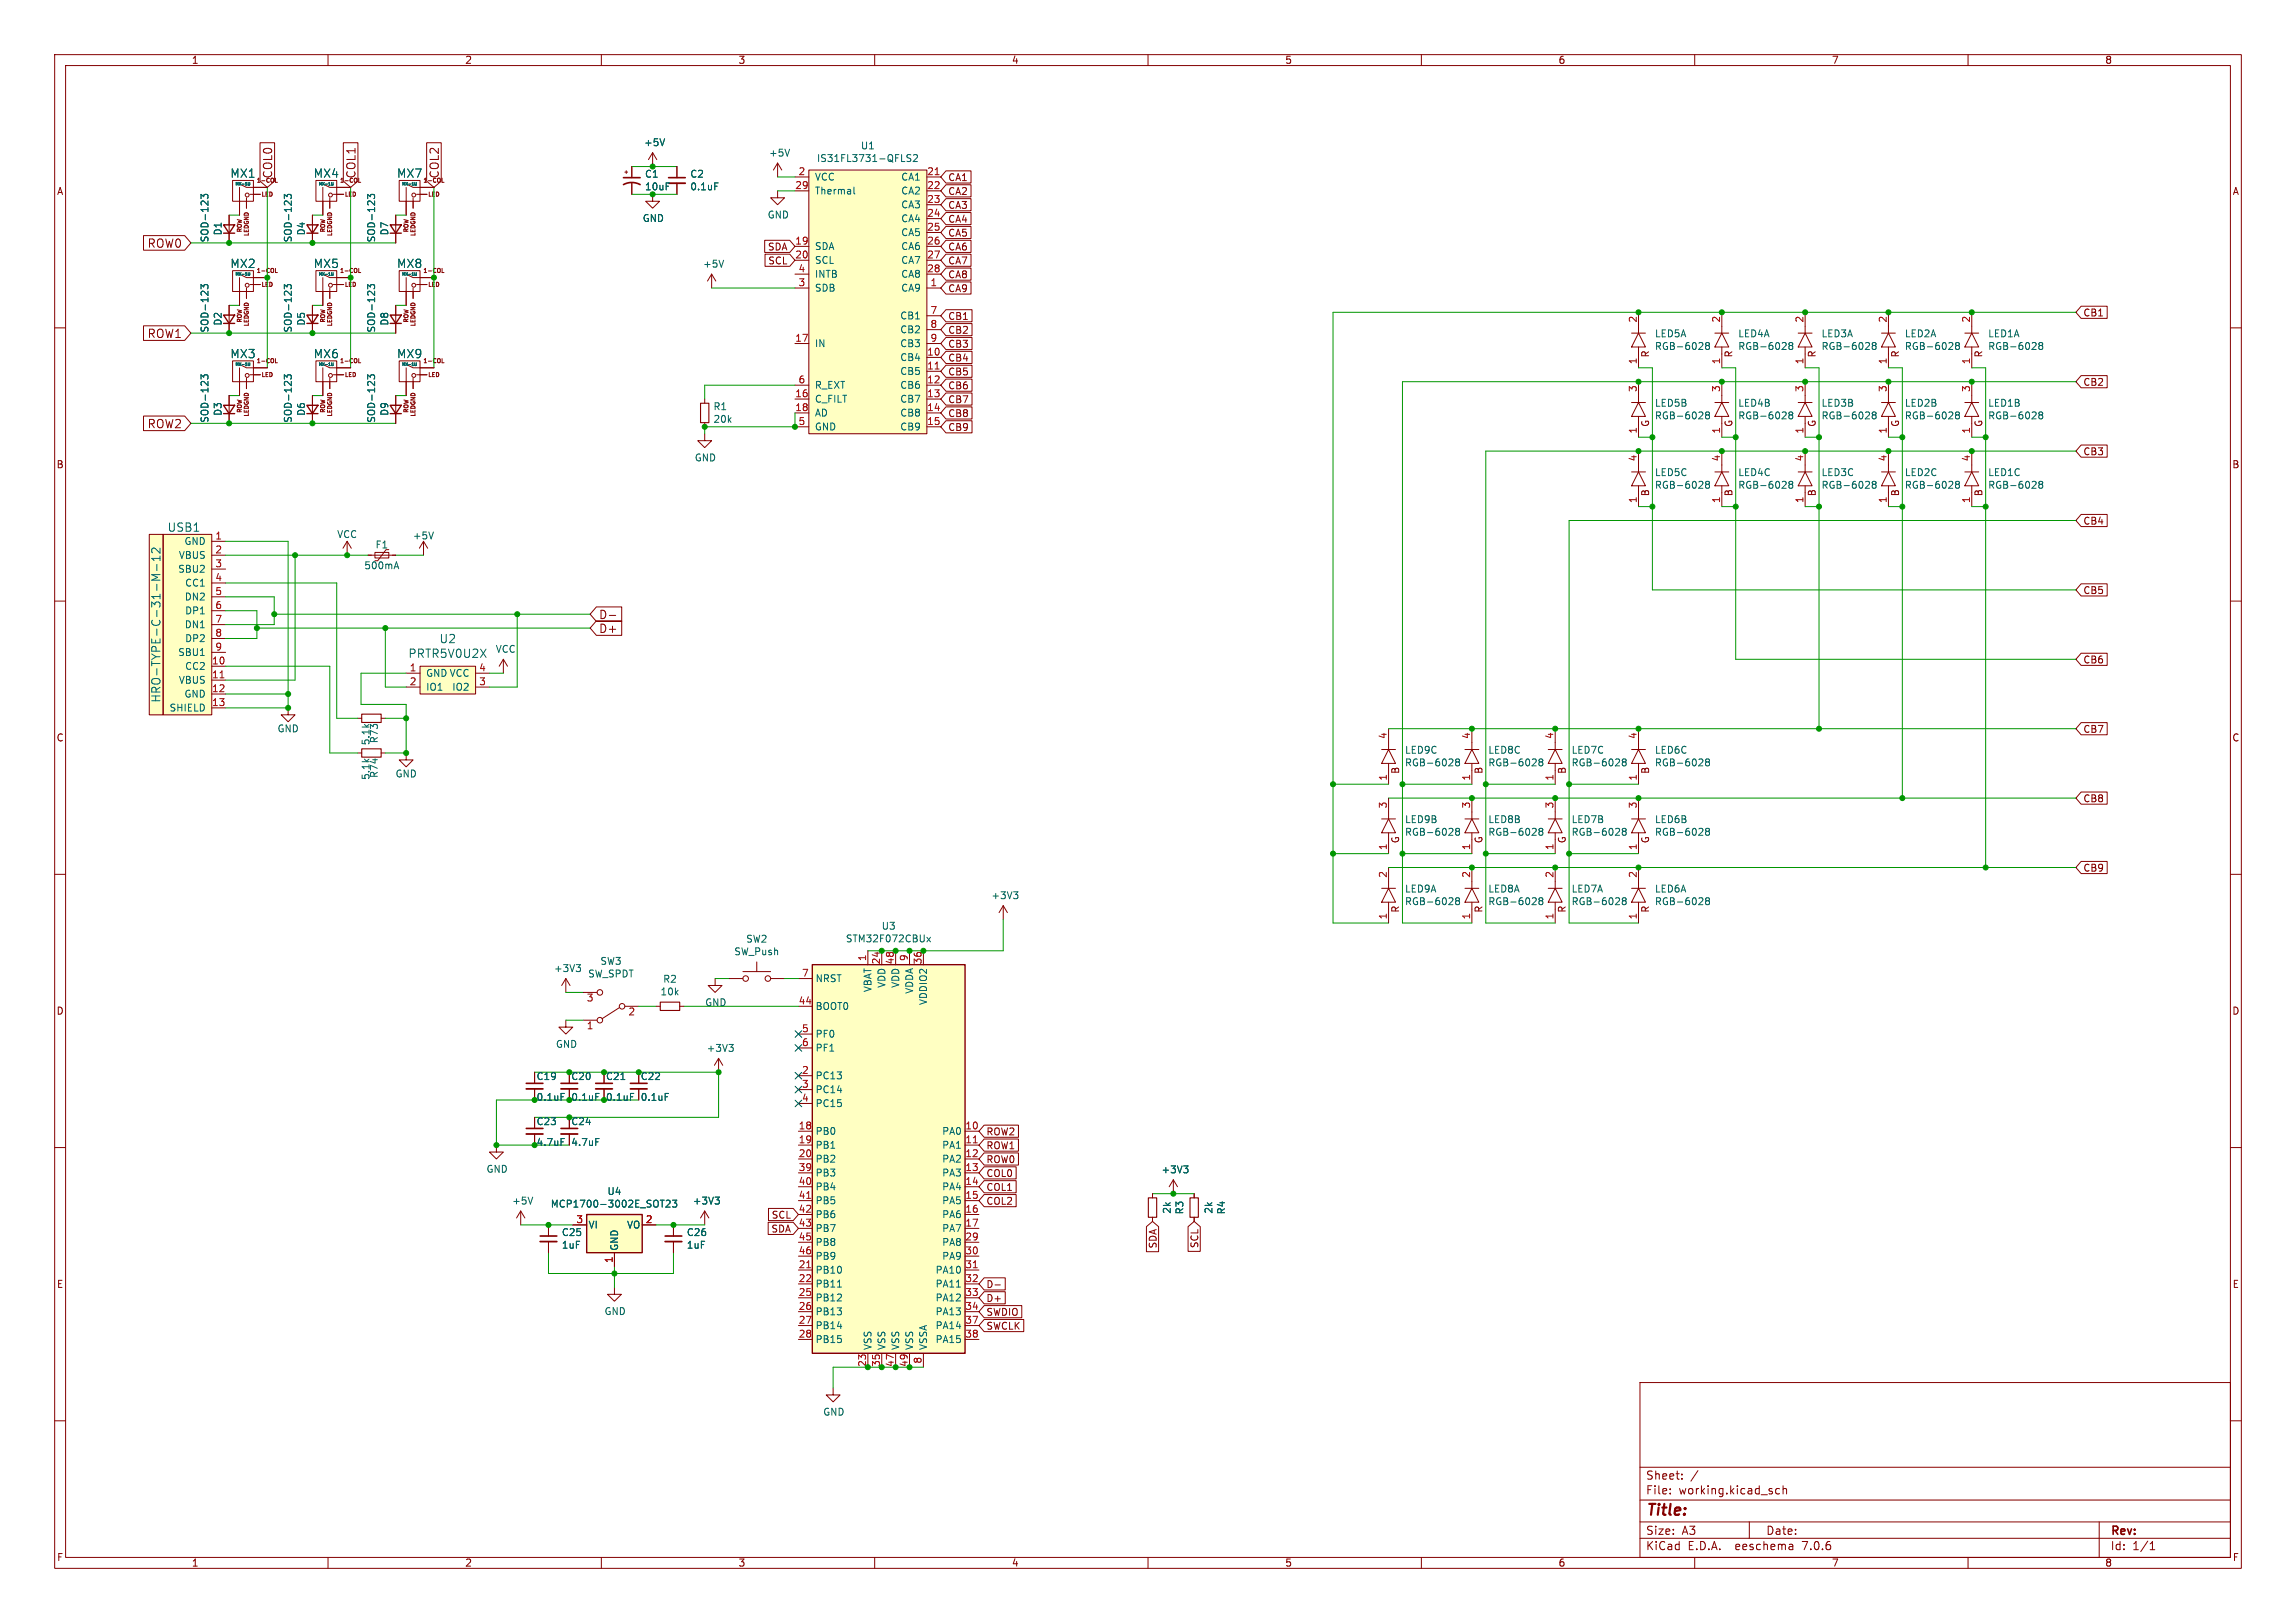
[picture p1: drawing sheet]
<svg xmlns="http://www.w3.org/2000/svg" width="420mm" height="297mm" viewBox="0 0 420 297" stroke-linecap="round" stroke-linejoin="round" font-family="sans-serif">
<defs><g id="words">
<text font-size="2.8" fill="#840000" x="301" y="277.9">Title:</text>
<g font-size="2.1" fill="#006464">
<text x="42.1" y="32.7">MX1</text>
<text x="57.3" y="32.7">MX4</text>
<text x="72.5" y="32.7">MX7</text>
<text x="42.1" y="49.3">MX2</text>
<text x="57.3" y="49.3">MX5</text>
<text x="72.5" y="49.3">MX8</text>
<text x="42.1" y="65.8">MX3</text>
<text x="57.3" y="65.8">MX6</text>
<text x="72.5" y="65.8">MX9</text>
<text x="30.6" y="97.5">USB1</text>
<text x="80.3" y="117.9">U2</text>
<text x="74.6" y="120.6">PRTR5V0U2X</text>
<text x="29.6" y="128.7" transform="rotate(-90 29.6 128.7)">HRO-TYPE-C-31-M-12</text>
</g>
<g font-size="2.1" fill="#840000">
<text x="50" y="32.8" transform="rotate(-90 50 32.8)">COL0</text>
<text x="65.2" y="32.8" transform="rotate(-90 65.2 32.8)">COL1</text>
<text x="80.5" y="32.8" transform="rotate(-90 80.5 32.8)">COL2</text>
<text x="26.9" y="45.5">ROW0</text>
<text x="26.9" y="62.1">ROW1</text>
<text x="26.9" y="78.6">ROW2</text>
<text x="109.5" y="113.5">D-</text>
<text x="109.5" y="116">D+</text>
<text x="301" y="273.7">File:</text>
<text x="301" y="271">Sheet:</text>
<text x="307.1" y="273.7">working.kicad_sch</text>
<text x="301" y="281.1">Size:</text>
<text x="307.6" y="281.1">A3</text>
<text x="323" y="281.1">Date:</text>
<text x="386" y="281.3">Rev:</text>
<text x="301" y="283.9">KiCad</text>
<text x="308.7" y="283.9">E.D.A.</text>
<text x="317.6" y="283.9">eeschema</text>
<text x="330" y="283.9">7.0.6</text>
<text x="386" y="283.9">Id:</text>
<text x="390.1" y="283.9">1/1</text>
</g>
<g font-size="1.8" fill="#840000">
<text x="35" y="11.9">1</text>
<text x="85" y="11.9">2</text>
<text x="135" y="11.9">3</text>
<text x="185" y="11.9">4</text>
<text x="235" y="11.9">5</text>
<text x="285" y="11.9">6</text>
<text x="335" y="11.9">7</text>
<text x="385" y="11.9">8</text>
<text x="10.3" y="35.9">A</text>
<text x="173.4" y="33.3">CA1</text>
<text x="173.4" y="35.9">CA2</text>
<text x="408.3" y="35.9">A</text>
<text x="173.4" y="38.4">CA3</text>
<text x="173.4" y="41">CA4</text>
<text x="140.4" y="46">SDA</text>
<text x="173.4" y="43.5">CA5</text>
<text x="173.4" y="46">CA6</text>
<text x="140.4" y="48.6">SCL</text>
<text x="173.4" y="51.1">CA8</text>
<text x="173.4" y="53.7">CA9</text>
<text x="173.4" y="48.6">CA7</text>
<text x="173.4" y="58.7">CB1</text>
<text x="381" y="58.1">CB1</text>
<text x="173.4" y="61.3">CB2</text>
<text x="173.4" y="63.8">CB3</text>
<text x="301.9" y="65.5" transform="rotate(-90 301.9 65.5)">R</text>
<text x="317.1" y="65.5" transform="rotate(-90 317.1 65.5)">R</text>
<text x="332.3" y="65.5" transform="rotate(-90 332.3 65.5)">R</text>
<text x="347.6" y="65.5" transform="rotate(-90 347.6 65.5)">R</text>
<text x="362.8" y="65.5" transform="rotate(-90 362.8 65.5)">R</text>
<text x="173.4" y="71.4">CB6</text>
<text x="173.4" y="68.9">CB5</text>
<text x="173.4" y="66.4">CB4</text>
<text x="381" y="70.8">CB2</text>
<text x="173.4" y="74">CB7</text>
<text x="173.4" y="76.5">CB8</text>
<text x="173.4" y="79.1">CB9</text>
<text x="301.9" y="78.2" transform="rotate(-90 301.9 78.2)">G</text>
<text x="317.1" y="78.2" transform="rotate(-90 317.1 78.2)">G</text>
<text x="332.3" y="78.2" transform="rotate(-90 332.3 78.2)">G</text>
<text x="347.6" y="78.2" transform="rotate(-90 347.6 78.2)">G</text>
<text x="362.8" y="78.2" transform="rotate(-90 362.8 78.2)">G</text>
<text x="381" y="83.5">CB3</text>
<text x="10.3" y="85.9">B</text>
<text x="408.2" y="85.9">B</text>
<text x="301.9" y="90.9" transform="rotate(-90 301.9 90.9)">B</text>
<text x="317.1" y="90.9" transform="rotate(-90 317.1 90.9)">B</text>
<text x="332.3" y="90.9" transform="rotate(-90 332.3 90.9)">B</text>
<text x="347.6" y="90.9" transform="rotate(-90 347.6 90.9)">B</text>
<text x="362.8" y="90.9" transform="rotate(-90 362.8 90.9)">B</text>
<text x="381" y="96.2">CB4</text>
<text x="381" y="108.9">CB5</text>
<text x="381" y="121.6">CB6</text>
<text x="10.3" y="135.9">C</text>
<text x="381" y="134.3">CB7</text>
<text x="408.2" y="135.9">C</text>
<text x="256.1" y="141.7" transform="rotate(-90 256.1 141.7)">B</text>
<text x="271.4" y="141.7" transform="rotate(-90 271.4 141.7)">B</text>
<text x="286.6" y="141.7" transform="rotate(-90 286.6 141.7)">B</text>
<text x="301.9" y="141.7" transform="rotate(-90 301.9 141.7)">B</text>
<text x="381" y="147">CB8</text>
<text x="256.1" y="154.4" transform="rotate(-90 256.1 154.4)">G</text>
<text x="271.4" y="154.4" transform="rotate(-90 271.4 154.4)">G</text>
<text x="286.6" y="154.4" transform="rotate(-90 286.6 154.4)">G</text>
<text x="301.9" y="154.4" transform="rotate(-90 301.9 154.4)">G</text>
<text x="381" y="159.7">CB9</text>
<text x="256.1" y="167.1" transform="rotate(-90 256.1 167.1)">R</text>
<text x="271.4" y="167.1" transform="rotate(-90 271.4 167.1)">R</text>
<text x="286.6" y="167.1" transform="rotate(-90 286.6 167.1)">R</text>
<text x="301.9" y="167.1" transform="rotate(-90 301.9 167.1)">R</text>
<text x="10.3" y="185.9">D</text>
<text x="408.2" y="185.9">D</text>
<text x="98.1" y="197.8">C19</text>
<text x="104.4" y="197.8">C20</text>
<text x="110.8" y="197.8">C21</text>
<text x="117.1" y="197.8">C22</text>
<text x="98.1" y="206.1">C23</text>
<text x="104.4" y="206.1">C24</text>
<text x="180.3" y="208">ROW2</text>
<text x="180.3" y="215.6">COL0</text>
<text x="180.3" y="213">ROW0</text>
<text x="180.3" y="210.5">ROW1</text>
<text x="180.3" y="218.1">COL1</text>
<text x="180.3" y="220.7">COL2</text>
<text x="141" y="225.7">SDA</text>
<text x="141.1" y="223.2">SCL</text>
<text x="211.8" y="228.6" transform="rotate(-90 211.8 228.6)">SDA</text>
<text x="219.4" y="228.5" transform="rotate(-90 219.4 228.5)">SCL</text>
<text x="10.3" y="235.9">E</text>
<text x="180.3" y="238.4">D+</text>
<text x="180.3" y="235.9">D-</text>
<text x="408.3" y="235.9">E</text>
<text x="180.3" y="243.5">SWCLK</text>
<text x="180.3" y="241">SWDIO</text>
<text x="10.3" y="285.9">F</text>
<text x="35" y="286.9">1</text>
<text x="85" y="286.9">2</text>
<text x="135" y="286.9">3</text>
<text x="185" y="286.9">4</text>
<text x="235" y="286.9">5</text>
<text x="285" y="286.9">6</text>
<text x="335" y="286.9">7</text>
<text x="385" y="286.9">8</text>
<text x="408.3" y="285.9">F</text>
</g>
<g font-size="1.8" fill="#006464">
<text x="117.7" y="26.9">+5V</text>
<text x="140.6" y="28.9">+5V</text>
<text x="149.3" y="29.8">IS31FL3731-QFLS2</text>
<text x="157.4" y="27.5">U1</text>
<text x="117.9" y="32.7">C1</text>
<text x="117.9" y="35">10uF</text>
<text x="126.2" y="32.7">C2</text>
<text x="126.2" y="35">0.1uF</text>
<text x="149" y="33.2">VCC</text>
<text x="149" y="35.8">Thermal</text>
<text x="164.8" y="33.2">CA1</text>
<text x="164.8" y="35.8">CA2</text>
<text x="117.5" y="40.8">GND</text>
<text x="140.3" y="40.2">GND</text>
<text x="164.8" y="38.3">CA3</text>
<text x="164.8" y="40.9">CA4</text>
<text x="38.3" y="44.4" transform="rotate(-90 38.3 44.4)">SOD-123</text>
<text x="40.7" y="43.2" transform="rotate(-90 40.7 43.2)">D1</text>
<text x="53.6" y="44.4" transform="rotate(-90 53.6 44.4)">SOD-123</text>
<text x="56" y="43.2" transform="rotate(-90 56 43.2)">D4</text>
<text x="68.8" y="44.4" transform="rotate(-90 68.8 44.4)">SOD-123</text>
<text x="71.2" y="43.2" transform="rotate(-90 71.2 43.2)">D7</text>
<text x="149" y="45.9">SDA</text>
<text x="164.8" y="43.4">CA5</text>
<text x="164.8" y="45.9">CA6</text>
<text x="128.5" y="49.2">+5V</text>
<text x="149" y="48.5">SCL</text>
<text x="149" y="53.6">SDB</text>
<text x="149" y="51">INTB</text>
<text x="164.8" y="53.6">CA9</text>
<text x="164.8" y="48.5">CA7</text>
<text x="164.8" y="51">CA8</text>
<text x="40.7" y="59.7" transform="rotate(-90 40.7 59.7)">D2</text>
<text x="56" y="59.7" transform="rotate(-90 56 59.7)">D5</text>
<text x="71.2" y="59.7" transform="rotate(-90 71.2 59.7)">D8</text>
<text x="164.6" y="58.6">CB1</text>
<text x="38.3" y="61" transform="rotate(-90 38.3 61)">SOD-123</text>
<text x="53.6" y="61" transform="rotate(-90 53.6 61)">SOD-123</text>
<text x="68.8" y="61" transform="rotate(-90 68.8 61)">SOD-123</text>
<text x="149" y="63.7">IN</text>
<text x="164.6" y="61.2">CB2</text>
<text x="164.6" y="63.7">CB3</text>
<text x="302.6" y="61.9">LED5A</text>
<text x="302.6" y="64.2">RGB-6028</text>
<text x="317.9" y="61.9">LED4A</text>
<text x="317.9" y="64.2">RGB-6028</text>
<text x="333.1" y="61.9">LED3A</text>
<text x="333.1" y="64.2">RGB-6028</text>
<text x="348.3" y="61.9">LED2A</text>
<text x="348.3" y="64.2">RGB-6028</text>
<text x="363.6" y="61.9">LED1A</text>
<text x="363.6" y="64.2">RGB-6028</text>
<text x="149" y="71.3">R_EXT</text>
<text x="164.6" y="66.3">CB4</text>
<text x="164.6" y="68.8">CB5</text>
<text x="164.6" y="71.3">CB6</text>
<text x="38.3" y="77.5" transform="rotate(-90 38.3 77.5)">SOD-123</text>
<text x="40.7" y="76.2" transform="rotate(-90 40.7 76.2)">D3</text>
<text x="53.6" y="77.5" transform="rotate(-90 53.6 77.5)">SOD-123</text>
<text x="56" y="76.2" transform="rotate(-90 56 76.2)">D6</text>
<text x="68.8" y="77.5" transform="rotate(-90 68.8 77.5)">SOD-123</text>
<text x="71.2" y="76.2" transform="rotate(-90 71.2 76.2)">D9</text>
<text x="130.4" y="75.3">R1</text>
<text x="130.4" y="77.6">20k</text>
<text x="149" y="73.9">C_FILT</text>
<text x="149" y="76.4">AD</text>
<text x="164.6" y="73.9">CB7</text>
<text x="164.6" y="76.4">CB8</text>
<text x="302.6" y="74.6">LED5B</text>
<text x="302.6" y="76.9">RGB-6028</text>
<text x="317.9" y="74.6">LED4B</text>
<text x="317.9" y="76.9">RGB-6028</text>
<text x="333.1" y="74.6">LED3B</text>
<text x="333.1" y="76.9">RGB-6028</text>
<text x="348.3" y="74.6">LED2B</text>
<text x="348.3" y="76.9">RGB-6028</text>
<text x="363.6" y="74.6">LED1B</text>
<text x="363.6" y="76.9">RGB-6028</text>
<text x="149" y="79">GND</text>
<text x="164.6" y="79">CB9</text>
<text x="127" y="84.6">GND</text>
<text x="302.6" y="87.3">LED5C</text>
<text x="302.6" y="89.6">RGB-6028</text>
<text x="317.9" y="87.3">LED4C</text>
<text x="317.9" y="89.6">RGB-6028</text>
<text x="333.1" y="87.3">LED3C</text>
<text x="333.1" y="89.6">RGB-6028</text>
<text x="348.3" y="87.3">LED2C</text>
<text x="348.3" y="89.6">RGB-6028</text>
<text x="363.6" y="87.3">LED1C</text>
<text x="363.6" y="89.6">RGB-6028</text>
<text x="33.6" y="99.9">GND</text>
<text x="61.6" y="98.7">VCC</text>
<text x="68.6" y="100.6">F1</text>
<text x="75.4" y="98.9">+5V</text>
<text x="32.5" y="105">SBU2</text>
<text x="32.6" y="102.5">VBUS</text>
<text x="33.8" y="107.5">CC1</text>
<text x="66.5" y="104.4">500mA</text>
<text x="33.7" y="110.1">DN2</text>
<text x="33.8" y="112.6">DP1</text>
<text x="33.7" y="115.2">DN1</text>
<text x="33.8" y="117.7">DP2</text>
<text x="90.6" y="119.7">VCC</text>
<text x="32.5" y="120.2">SBU1</text>
<text x="32.6" y="125.3">VBUS</text>
<text x="33.8" y="122.8">CC2</text>
<text x="77.9" y="124.1">GND VCC</text>
<text x="30.9" y="130.4">SHIELD</text>
<text x="33.6" y="127.9">GND</text>
<text x="77.9" y="126.6">IO1</text>
<text x="82.6" y="126.6">IO2</text>
<text x="50.7" y="134.2">GND</text>
<text x="67.8" y="136.5" transform="rotate(-90 67.8 136.5)">5.1k</text>
<text x="69.3" y="136.1" transform="rotate(-90 69.3 136.1)">R73</text>
<text x="67.8" y="142.8" transform="rotate(-90 67.8 142.8)">5.1k</text>
<text x="69.3" y="142.5" transform="rotate(-90 69.3 142.5)">R74</text>
<text x="72.3" y="142.5">GND</text>
<text x="256.9" y="138.1">LED9C</text>
<text x="256.9" y="140.4">RGB-6028</text>
<text x="272.1" y="138.1">LED8C</text>
<text x="272.1" y="140.4">RGB-6028</text>
<text x="287.4" y="138.1">LED7C</text>
<text x="287.4" y="140.4">RGB-6028</text>
<text x="302.6" y="138.1">LED6C</text>
<text x="302.6" y="140.4">RGB-6028</text>
<text x="256.9" y="150.8">LED9B</text>
<text x="256.9" y="153.1">RGB-6028</text>
<text x="272.1" y="150.8">LED8B</text>
<text x="272.1" y="153.1">RGB-6028</text>
<text x="287.4" y="150.8">LED7B</text>
<text x="287.4" y="153.1">RGB-6028</text>
<text x="302.6" y="150.8">LED6B</text>
<text x="302.6" y="153.1">RGB-6028</text>
<text x="181.3" y="164.7">+3V3</text>
<text x="256.9" y="163.5">LED9A</text>
<text x="256.9" y="165.8">RGB-6028</text>
<text x="272.1" y="163.5">LED8A</text>
<text x="272.1" y="165.8">RGB-6028</text>
<text x="287.4" y="163.5">LED7A</text>
<text x="287.4" y="165.8">RGB-6028</text>
<text x="302.6" y="163.5">LED6A</text>
<text x="302.6" y="165.8">RGB-6028</text>
<text x="136.4" y="172.7">SW2</text>
<text x="154.6" y="172.6">STM32F072CBUx</text>
<text x="161.2" y="170.3">U3</text>
<text x="101.2" y="178.1">+3V3</text>
<text x="107.5" y="179.1">SW_SPDT</text>
<text x="109.7" y="176.8">SW3</text>
<text x="134.2" y="175">SW_Push</text>
<text x="149.1" y="179.9">NRST</text>
<text x="120.7" y="182.3">10k</text>
<text x="121.2" y="180">R2</text>
<text x="128.9" y="184.3">GND</text>
<text x="149.1" y="185">BOOT0</text>
<text x="159.6" y="181.7" transform="rotate(-90 159.6 181.7)">VBAT</text>
<text x="162.2" y="180.9" transform="rotate(-90 162.2 180.9)">VDD</text>
<text x="164.7" y="180.9" transform="rotate(-90 164.7 180.9)">VDD</text>
<text x="167.2" y="182" transform="rotate(-90 167.2 182)">VDDA</text>
<text x="169.8" y="184" transform="rotate(-90 169.8 184)">VDDIO2</text>
<text x="101.6" y="191.9">GND</text>
<text x="149.1" y="190.1">PF0</text>
<text x="129.2" y="192.7">+3V3</text>
<text x="149.1" y="197.7">PC13</text>
<text x="149.1" y="192.6">PF1</text>
<text x="98.1" y="201.7">0.1uF</text>
<text x="104.4" y="201.7">0.1uF</text>
<text x="110.8" y="201.7">0.1uF</text>
<text x="117.1" y="201.7">0.1uF</text>
<text x="149.1" y="200.3">PC14</text>
<text x="149.1" y="202.8">PC15</text>
<text x="98.1" y="209.9">4.7uF</text>
<text x="104.4" y="209.9">4.7uF</text>
<text x="149.1" y="207.9">PB0</text>
<text x="172.3" y="207.9">PA0</text>
<text x="88.9" y="214.8">GND</text>
<text x="149.1" y="210.4">PB1</text>
<text x="149.1" y="213">PB2</text>
<text x="149.1" y="215.5">PB3</text>
<text x="172.3" y="210.4">PA1</text>
<text x="172.3" y="213">PA2</text>
<text x="172.3" y="215.5">PA3</text>
<text x="212.4" y="214.9">+3V3</text>
<text x="93.6" y="220.6">+5V</text>
<text x="100.7" y="221.2">MCP1700-3002E_SOT23</text>
<text x="111" y="218.9">U4</text>
<text x="126.6" y="220.6">+3V3</text>
<text x="149.1" y="218">PB4</text>
<text x="149.1" y="220.6">PB5</text>
<text x="172.3" y="218">PA4</text>
<text x="172.3" y="220.6">PA5</text>
<text x="102.7" y="226.4">C25</text>
<text x="107.6" y="225">VI</text>
<text x="114.6" y="225">VO</text>
<text x="125.5" y="226.4">C26</text>
<text x="149.1" y="223.1">PB6</text>
<text x="149.1" y="225.7">PB7</text>
<text x="172.3" y="223.1">PA6</text>
<text x="172.3" y="225.7">PA7</text>
<text x="214.4" y="222.2" transform="rotate(-90 214.4 222.2)">2k</text>
<text x="216.7" y="222.3" transform="rotate(-90 216.7 222.3)">R3</text>
<text x="222" y="222.2" transform="rotate(-90 222 222.2)">2k</text>
<text x="224.3" y="222.3" transform="rotate(-90 224.3 222.3)">R4</text>
<text x="102.7" y="228.7">1uF</text>
<text x="113.3" y="229" transform="rotate(-90 113.3 229)">GND</text>
<text x="125.5" y="228.7">1uF</text>
<text x="149.1" y="233.3">PB10</text>
<text x="149.1" y="228.2">PB8</text>
<text x="149.1" y="230.7">PB9</text>
<text x="171" y="233.3">PA10</text>
<text x="172.3" y="228.2">PA8</text>
<text x="172.3" y="230.7">PA9</text>
<text x="149.1" y="235.8">PB11</text>
<text x="149.1" y="238.4">PB12</text>
<text x="171" y="235.8">PA11</text>
<text x="171" y="238.4">PA12</text>
<text x="110.5" y="240.8">GND</text>
<text x="149.1" y="240.9">PB13</text>
<text x="149.1" y="243.4">PB14</text>
<text x="149.1" y="246">PB15</text>
<text x="171" y="240.9">PA13</text>
<text x="171" y="243.4">PA14</text>
<text x="171" y="246">PA15</text>
<text x="159.6" y="247.1" transform="rotate(-90 159.6 247.1)">VSS</text>
<text x="162.2" y="247.1" transform="rotate(-90 162.2 247.1)">VSS</text>
<text x="164.7" y="247.1" transform="rotate(-90 164.7 247.1)">VSS</text>
<text x="167.2" y="247.1" transform="rotate(-90 167.2 247.1)">VSS</text>
<text x="169.8" y="247.1" transform="rotate(-90 169.8 247.1)">VSSA</text>
<text x="150.5" y="259.3">GND</text>
</g>
<g font-size="1.8" fill="#a90000">
<text x="145.4" y="34.7">29</text>
<text x="146" y="32.1">2</text>
<text x="169.5" y="32.1">21</text>
<text x="169.5" y="34.7">22</text>
<text x="169.5" y="37.2">23</text>
<text x="169.5" y="39.8">24</text>
<text x="145.4" y="44.8">19</text>
<text x="145.4" y="47.4">20</text>
<text x="169.5" y="42.3">25</text>
<text x="169.5" y="44.8">26</text>
<text x="169.5" y="47.4">27</text>
<text x="146" y="52.5">3</text>
<text x="146" y="49.9">4</text>
<text x="169.5" y="49.9">28</text>
<text x="170.1" y="52.5">1</text>
<text x="170.1" y="57.5">7</text>
<text x="299.5" y="59.1" transform="rotate(-90 299.5 59.1)">2</text>
<text x="314.7" y="59.1" transform="rotate(-90 314.7 59.1)">2</text>
<text x="329.9" y="59.1" transform="rotate(-90 329.9 59.1)">2</text>
<text x="345.2" y="59.1" transform="rotate(-90 345.2 59.1)">2</text>
<text x="360.4" y="59.1" transform="rotate(-90 360.4 59.1)">2</text>
<text x="145.4" y="62.6">17</text>
<text x="169.5" y="65.2">10</text>
<text x="170.1" y="60.1">8</text>
<text x="170.1" y="62.6">9</text>
<text x="146" y="70.2">6</text>
<text x="169.5" y="67.7">11</text>
<text x="169.5" y="70.2">12</text>
<text x="299.5" y="71.8" transform="rotate(-90 299.5 71.8)">3</text>
<text x="299.5" y="66.7" transform="rotate(-90 299.5 66.7)">1</text>
<text x="314.7" y="71.8" transform="rotate(-90 314.7 71.8)">3</text>
<text x="314.7" y="66.7" transform="rotate(-90 314.7 66.7)">1</text>
<text x="329.9" y="71.8" transform="rotate(-90 329.9 71.8)">3</text>
<text x="329.9" y="66.7" transform="rotate(-90 329.9 66.7)">1</text>
<text x="345.2" y="71.8" transform="rotate(-90 345.2 71.8)">3</text>
<text x="345.2" y="66.7" transform="rotate(-90 345.2 66.7)">1</text>
<text x="360.4" y="71.8" transform="rotate(-90 360.4 71.8)">3</text>
<text x="360.4" y="66.7" transform="rotate(-90 360.4 66.7)">1</text>
<text x="145.4" y="72.8">16</text>
<text x="145.4" y="75.3">18</text>
<text x="146" y="77.9">5</text>
<text x="169.5" y="72.8">13</text>
<text x="169.5" y="75.3">14</text>
<text x="169.5" y="77.9">15</text>
<text x="299.5" y="79.4" transform="rotate(-90 299.5 79.4)">1</text>
<text x="314.7" y="79.4" transform="rotate(-90 314.7 79.4)">1</text>
<text x="329.9" y="79.4" transform="rotate(-90 329.9 79.4)">1</text>
<text x="345.2" y="79.4" transform="rotate(-90 345.2 79.4)">1</text>
<text x="360.4" y="79.4" transform="rotate(-90 360.4 79.4)">1</text>
<text x="299.5" y="84.5" transform="rotate(-90 299.5 84.5)">4</text>
<text x="314.7" y="84.5" transform="rotate(-90 314.7 84.5)">4</text>
<text x="329.9" y="84.5" transform="rotate(-90 329.9 84.5)">4</text>
<text x="345.2" y="84.5" transform="rotate(-90 345.2 84.5)">4</text>
<text x="360.4" y="84.5" transform="rotate(-90 360.4 84.5)">4</text>
<text x="299.5" y="92.1" transform="rotate(-90 299.5 92.1)">1</text>
<text x="314.7" y="92.1" transform="rotate(-90 314.7 92.1)">1</text>
<text x="329.9" y="92.1" transform="rotate(-90 329.9 92.1)">1</text>
<text x="345.2" y="92.1" transform="rotate(-90 345.2 92.1)">1</text>
<text x="360.4" y="92.1" transform="rotate(-90 360.4 92.1)">1</text>
<text x="39.3" y="98.8">1</text>
<text x="39.3" y="101.3">2</text>
<text x="39.3" y="103.9">3</text>
<text x="39.3" y="106.4">4</text>
<text x="39.3" y="109">5</text>
<text x="39.3" y="111.5">6</text>
<text x="39.3" y="114">7</text>
<text x="39.3" y="116.6">8</text>
<text x="39.3" y="119.1">9</text>
<text x="38.7" y="121.7">10</text>
<text x="38.7" y="124.2">11</text>
<text x="74.9" y="122.9">1</text>
<text x="74.9" y="125.5">2</text>
<text x="87.6" y="125.5">3</text>
<text x="87.6" y="122.9">4</text>
<text x="38.7" y="126.7">12</text>
<text x="38.7" y="129.3">13</text>
<text x="253.7" y="135.3" transform="rotate(-90 253.7 135.3)">4</text>
<text x="269" y="135.3" transform="rotate(-90 269 135.3)">4</text>
<text x="284.2" y="135.3" transform="rotate(-90 284.2 135.3)">4</text>
<text x="299.5" y="135.3" transform="rotate(-90 299.5 135.3)">4</text>
<text x="253.7" y="142.9" transform="rotate(-90 253.7 142.9)">1</text>
<text x="269" y="142.9" transform="rotate(-90 269 142.9)">1</text>
<text x="284.2" y="142.9" transform="rotate(-90 284.2 142.9)">1</text>
<text x="299.5" y="142.9" transform="rotate(-90 299.5 142.9)">1</text>
<text x="253.7" y="148" transform="rotate(-90 253.7 148)">3</text>
<text x="269" y="148" transform="rotate(-90 269 148)">3</text>
<text x="284.2" y="148" transform="rotate(-90 284.2 148)">3</text>
<text x="299.5" y="148" transform="rotate(-90 299.5 148)">3</text>
<text x="253.7" y="155.6" transform="rotate(-90 253.7 155.6)">1</text>
<text x="269" y="155.6" transform="rotate(-90 269 155.6)">1</text>
<text x="284.2" y="155.6" transform="rotate(-90 284.2 155.6)">1</text>
<text x="299.5" y="155.6" transform="rotate(-90 299.5 155.6)">1</text>
<text x="253.7" y="160.7" transform="rotate(-90 253.7 160.7)">2</text>
<text x="269" y="160.7" transform="rotate(-90 269 160.7)">2</text>
<text x="284.2" y="160.7" transform="rotate(-90 284.2 160.7)">2</text>
<text x="299.5" y="160.7" transform="rotate(-90 299.5 160.7)">2</text>
<text x="253.7" y="168.3" transform="rotate(-90 253.7 168.3)">1</text>
<text x="269" y="168.3" transform="rotate(-90 269 168.3)">1</text>
<text x="284.2" y="168.3" transform="rotate(-90 284.2 168.3)">1</text>
<text x="299.5" y="168.3" transform="rotate(-90 299.5 168.3)">1</text>
<text x="146.6" y="178.8">7</text>
<text x="158.5" y="176" transform="rotate(-90 158.5 176)">1</text>
<text x="161" y="176.6" transform="rotate(-90 161 176.6)">24</text>
<text x="163.6" y="176.6" transform="rotate(-90 163.6 176.6)">48</text>
<text x="166.1" y="176" transform="rotate(-90 166.1 176)">9</text>
<text x="168.7" y="176.6" transform="rotate(-90 168.7 176.6)">36</text>
<text x="107.2" y="183.6">3</text>
<text x="146" y="183.9">44</text>
<text x="107.2" y="188.7">1</text>
<text x="114.9" y="186.1">2</text>
<text x="146.6" y="189">5</text>
<text x="146.6" y="191.5">6</text>
<text x="146.6" y="196.6">2</text>
<text x="146.6" y="199.1">3</text>
<text x="146.6" y="201.7">4</text>
<text x="146" y="206.8">18</text>
<text x="146" y="209.3">19</text>
<text x="176.5" y="206.8">10</text>
<text x="176.5" y="209.3">11</text>
<text x="146" y="211.8">20</text>
<text x="146" y="214.4">39</text>
<text x="176.5" y="211.8">12</text>
<text x="176.5" y="214.4">13</text>
<text x="146" y="216.9">40</text>
<text x="146" y="219.5">41</text>
<text x="146" y="222">42</text>
<text x="176.5" y="216.9">14</text>
<text x="176.5" y="219.5">15</text>
<text x="176.5" y="222">16</text>
<text x="105.3" y="223.9">3</text>
<text x="118" y="223.9">2</text>
<text x="146" y="224.5">43</text>
<text x="146" y="227.1">45</text>
<text x="176.5" y="224.5">17</text>
<text x="176.5" y="227.1">29</text>
<text x="112.1" y="231.2" transform="rotate(-90 112.1 231.2)">1</text>
<text x="146" y="232.2">21</text>
<text x="146" y="229.6">46</text>
<text x="176.5" y="229.6">30</text>
<text x="176.5" y="232.2">31</text>
<text x="146" y="234.7">22</text>
<text x="146" y="237.2">25</text>
<text x="146" y="239.8">26</text>
<text x="176.5" y="234.7">32</text>
<text x="176.5" y="237.2">33</text>
<text x="176.5" y="239.8">34</text>
<text x="146" y="242.3">27</text>
<text x="146" y="244.9">28</text>
<text x="176.5" y="242.3">37</text>
<text x="176.5" y="244.9">38</text>
<text x="158.5" y="250.2" transform="rotate(-90 158.5 250.2)">23</text>
<text x="161" y="250.2" transform="rotate(-90 161 250.2)">35</text>
<text x="163.6" y="250.2" transform="rotate(-90 163.6 250.2)">47</text>
<text x="166.1" y="250.2" transform="rotate(-90 166.1 250.2)">49</text>
<text x="168.7" y="249.6" transform="rotate(-90 168.7 249.6)">8</text>
</g>
<g font-size="1.1" fill="#840000">
<text x="46.8" y="33.6">1-COL</text>
<text x="62.1" y="33.6">1-COL</text>
<text x="77.3" y="33.6">1-COL</text>
<text x="47.7" y="36.2">LED</text>
<text x="62.9" y="36.2">LED</text>
<text x="78.2" y="36.2">LED</text>
<text x="44.4" y="42.7" transform="rotate(-90 44.4 42.7)">ROW</text>
<text x="45.7" y="43.3" transform="rotate(-90 45.7 43.3)">LEDGND</text>
<text x="59.7" y="42.7" transform="rotate(-90 59.7 42.7)">ROW</text>
<text x="60.9" y="43.3" transform="rotate(-90 60.9 43.3)">LEDGND</text>
<text x="74.9" y="42.7" transform="rotate(-90 74.9 42.7)">ROW</text>
<text x="76.2" y="43.3" transform="rotate(-90 76.2 43.3)">LEDGND</text>
<text x="46.8" y="50.1">1-COL</text>
<text x="47.7" y="52.7">LED</text>
<text x="62.1" y="50.1">1-COL</text>
<text x="62.9" y="52.7">LED</text>
<text x="77.3" y="50.1">1-COL</text>
<text x="78.2" y="52.7">LED</text>
<text x="44.4" y="59.2" transform="rotate(-90 44.4 59.2)">ROW</text>
<text x="45.7" y="59.9" transform="rotate(-90 45.7 59.9)">LEDGND</text>
<text x="59.7" y="59.2" transform="rotate(-90 59.7 59.2)">ROW</text>
<text x="60.9" y="59.9" transform="rotate(-90 60.9 59.9)">LEDGND</text>
<text x="74.9" y="59.2" transform="rotate(-90 74.9 59.2)">ROW</text>
<text x="76.2" y="59.9" transform="rotate(-90 76.2 59.9)">LEDGND</text>
<text x="46.8" y="66.6">1-COL</text>
<text x="47.7" y="69.2">LED</text>
<text x="62.1" y="66.6">1-COL</text>
<text x="62.9" y="69.2">LED</text>
<text x="77.3" y="66.6">1-COL</text>
<text x="78.2" y="69.2">LED</text>
<text x="44.4" y="75.7" transform="rotate(-90 44.4 75.7)">ROW</text>
<text x="45.7" y="76.4" transform="rotate(-90 45.7 76.4)">LEDGND</text>
<text x="59.7" y="75.7" transform="rotate(-90 59.7 75.7)">ROW</text>
<text x="60.9" y="76.4" transform="rotate(-90 60.9 76.4)">LEDGND</text>
<text x="74.9" y="75.7" transform="rotate(-90 74.9 75.7)">ROW</text>
<text x="76.2" y="76.4" transform="rotate(-90 76.2 76.4)">LEDGND</text>
</g>
<g font-size=".7" fill="#006464">
<text x="43" y="34.1">MX-1U</text>
<text x="58.2" y="34.1">MX-1U</text>
<text x="73.4" y="34.1">MX-1U</text>
<text x="43" y="50.6">MX-1U</text>
<text x="58.2" y="50.6">MX-1U</text>
<text x="73.4" y="50.6">MX-1U</text>
<text x="43" y="67.1">MX-1U</text>
<text x="58.2" y="67.1">MX-1U</text>
<text x="73.4" y="67.1">MX-1U</text>
</g>
</g></defs>
<g fill="none" stroke="#840000" stroke-width=".18">
<path d="M10 10h400v277h-400zM12 12h396v273h-396zM60 10v2M110 10v2M160 10v2M210 10v2M260 10v2M310 10v2M360 10v2M41.9 39.4v5.1M42.5 33h3.9v3.8h-3.9zM43.8 33.7l1.3 .6h3.8"/>
<path d="M43.8 34.3v5.1M45.1 36.2v1.9M45.7 35.6h1.9M47.6 26.1h2.6v7l-1.3 1.2-1.3-1.2zM57.1 39.4v5.1M57.8 33h3.8v3.8h-3.8zM59.1 33.7l1.2 .6h3.8M59.1 34.3v5.1M60.3 36.2v1.9M61 35.6h1.9M62.8 26.1h2.7v7l-1.4 1.2-1.3-1.2zM72.4 39.4v5.1"/>
<path d="M73 33h3.8v3.8h-3.8zM74.3 33.7l1.3 .6h3.8M74.3 34.3v5.1M75.6 36.2v1.9M76.2 35.6h1.9M78 26.1h2.7v7l-1.3 1.2-1.4-1.2zM114.3 31.5h.5M114.6 31.2v.6M115.6 30.5v2M115.6 33.5v2.1M119.4 35.6v1.2h1.2l-1.2 1.3-1.3-1.3h1.3M119.4 27.9l-.8 1.3"/>
<path d="M119.4 27.9v2.6M119.4 27.9l.7 1.3M123.8 30.5v2M123.8 33.5v2.1M142.2 34.9v1.3h1.3l-1.3 1.3-1.2-1.3h1.2M142.2 29.8l-.7 1.3M142.2 29.8v2.6M142.2 29.8l.8 1.3M145.4 32.4h2.6M145.4 34.9h2.6M148 31.1h21.5v48.3h-21.5zM169.5 32.4h2.6"/>
<path d="M169.5 34.9h2.6M169.5 37.5h2.6M173 31.3h4.6v2.2h-4.6l-.9-1.1zM173 36.4h4.6v2.2h-4.6l-.9-1.1zM173 38.9h4.6v2.2h-4.6l-.9-1.1zM173 33.8h4.6v2.2h-4.6l-.9-1.1zM10 60h2M26.2 59.6h7.6l1.1 1.4-1.1 1.3h-7.6zM26.2 43.1h7.6l1.1 1.4-1.1 1.3h-7.6zM41.9 55.9v5.1M42.5 49.5h3.9v3.8h-3.9zM43.8 50.2l1.3 .6h3.8"/>
<path d="M43.8 50.8v5.1M45.1 52.7v1.9M45.7 52.1h1.9M50.4 49.1v.8h.3M57.1 55.9v5.1M57.8 49.5h3.8v3.8h-3.8zM59.1 50.2l1.2 .6h3.8M59.1 50.8v5.1M60.3 52.7v1.9M61 52.1h1.9M65.6 49.1v.8h.4M72.4 55.9v5.1"/>
<path d="M73 49.5h3.8v3.8h-3.8zM74.3 50.2l1.3 .6h3.8M74.3 50.8v5.1M75.6 52.7v1.9M76.2 52.1h1.9M80.9 49.1v.8h.3M130.2 50.2l-.8 1.2M130.2 50.2v2.5M130.2 50.2l.7 1.2M139.9 44h4.6l.9 1.1-.9 1.1h-4.6zM139.9 46.5h4.6l.9 1.1-.9 1.1h-4.6zM145.4 52.7h2.6"/>
<path d="M145.4 45.1h2.6M145.4 47.6h2.6M145.4 50.2h2.6M169.5 52.7h2.6M169.5 45.1h2.6M169.5 47.6h2.6M169.5 40h2.6M169.5 42.5h2.6M169.5 50.2h2.6M169.5 57.8h2.6M173 56.7h4.8v2.2h-4.8l-.9-1.1zM173 59.2h4.8v2.2h-4.8l-.9-1.1z"/>
<path d="M173 49.1h4.6v2.2h-4.6l-.9-1.1zM173 51.6h4.6v2.2h-4.6l-.9-1.1zM173 46.5h4.6v2.2h-4.6l-.9-1.1zM173 41.4h4.6v2.3h-4.6l-.9-1.2zM173 44h4.6v2.2h-4.6l-.9-1.1zM299.7 57.2v3.8M315 57.2v3.8M330.2 57.2v3.8M345.4 57.2v3.8M360.7 57.2v3.8M380.7 56h4.7v2.3h-4.7l-1-1.1zM408 60h2"/>
<path d="M26.2 76.1h7.6l1.1 1.4-1.1 1.3h-7.6zM41.9 72.4v5.1M42.5 66h3.9v3.9h-3.9zM43.8 66.7l1.3 .6h3.8M43.8 67.3v5.1M45.1 69.2v1.9M45.7 68.6h1.9M50.4 65.6v.8h.3M57.1 72.4v5.1M57.8 66h3.8v3.9h-3.8zM59.1 66.7l1.2 .6h3.8M59.1 67.3v5.1"/>
<path d="M60.3 69.2v1.9M61 68.6h1.9M65.6 65.6v.8h.4M72.4 72.4v5.1M73 66h3.8v3.9h-3.8zM74.3 66.7l1.3 .6h3.8M74.3 67.3v5.1M75.6 69.2v1.9M76.2 68.6h1.9M80.9 65.6v.8h.3M128.9 79.4v1.2h1.3l-1.3 1.3-1.3-1.3h1.3M128.9 73v.8"/>
<path d="M128.9 77.3v.8M145.4 70.5h2.6M145.4 73h2.6M145.4 75.6h2.6M145.4 78.1h2.6M145.4 62.9h2.6M169.5 65.4h2.6M169.5 67.9h2.6M169.5 70.5h2.6M169.5 73h2.6M169.5 75.6h2.6M169.5 78.1h2.6"/>
<path d="M169.5 62.9h2.6M169.5 60.3h2.6M173 69.4h4.8v2.2h-4.8l-.9-1.1zM173 71.9h4.8v2.2h-4.8l-.9-1.1zM173 66.8h4.8v2.3h-4.8l-.9-1.2zM173 74.5h4.8v2.2h-4.8l-.9-1.1zM173 77h4.8v2.2h-4.8l-.9-1.1zM173 64.3h4.8v2.2h-4.8l-.9-1.1zM173 61.8h4.8v2.2h-4.8l-.9-1.1zM298.4 73.7h2.6M298.4 61h2.6M299.7 61l1.3 2.5h-2.6z"/>
<path d="M299.7 73.7l1.3 2.5h-2.6zM299.7 63.5v3.8M299.7 69.9v3.8M299.7 76.2v3.8M313.7 73.7h2.5M313.7 61h2.5M315 73.7l1.2 2.5h-2.5zM315 61l1.2 2.5h-2.5zM315 63.5v3.8M315 69.9v3.8M315 76.2v3.8M328.9 73.7h2.6"/>
<path d="M328.9 61h2.6M330.2 61l1.3 2.5h-2.6zM330.2 73.7l1.3 2.5h-2.6zM330.2 63.5v3.8M330.2 69.9v3.8M330.2 76.2v3.8M344.2 73.7h2.5M344.2 61h2.5M345.4 61l1.3 2.5h-2.5zM345.4 73.7l1.3 2.5h-2.5zM345.4 63.5v3.8M345.4 69.9v3.8"/>
<path d="M345.4 76.2v3.8M359.4 73.7h2.5M359.4 61h2.5M360.7 73.7l1.2 2.5h-2.5zM360.7 61l1.2 2.5h-2.5zM360.7 63.5v3.8M360.7 69.9v3.8M360.7 76.2v3.8M380.7 68.7h4.7v2.3h-4.7l-1-1.1zM27.3 97.8h2.5v33h-2.5zM29.8 97.8h8.9v33h-8.9zM38.7 99.1h2.6"/>
<path d="M63.5 99.1l-.8 1.2M63.5 99.1v2.5M63.5 99.1l.8 1.2M77.5 99.1l-.8 1.2M77.5 99.1v2.5M77.5 99.1l.7 1.2M298.4 86.4h2.6M299.7 86.4l1.3 2.5h-2.6zM299.7 82.6v3.8M299.7 88.9v3.8M313.7 86.4h2.5M315 86.4l1.2 2.5h-2.5z"/>
<path d="M315 82.6v3.8M315 88.9v3.8M328.9 86.4h2.6M330.2 86.4l1.3 2.5h-2.6zM330.2 82.6v3.8M330.2 88.9v3.8M344.2 86.4h2.5M345.4 86.4l1.3 2.5h-2.5zM345.4 82.6v3.8M345.4 88.9v3.8M359.4 86.4h2.5M360.7 86.4l1.2 2.5h-2.5z"/>
<path d="M360.7 82.6v3.8M360.7 88.9v3.8M380.7 81.4h4.7v2.3h-4.7l-1-1.1zM380.7 94.1h4.7v2.3h-4.7l-1-1.1zM10 110h2M38.7 101.6h2.6M38.7 104.1h2.6M38.7 106.7h2.6M38.7 109.2h2.6M38.7 111.8h2.6M38.7 114.3h2.6M38.7 116.8h2.6"/>
<path d="M38.7 119.4h2.6M67.3 101.6h5.1M68.6 101.1h2.5v1h-2.5zM71.1 100.6h-.5l-1.5 2h-.5M109.1 111.1h4.6v2.6h-4.6l-1.2-1.3zM109.1 113.6h4.6v2.7h-4.6l-1.2-1.4zM111.5 112.6h1.1M380.7 106.8h4.7v2.3h-4.7l-1-1.1zM380.7 119.5h4.7v2.3h-4.7l-1-1.1zM408 110h2M38.7 121.9h2.6M38.7 124.5h2.6"/>
<path d="M38.7 127h2.6M38.7 129.5h2.6M52.7 129.5v1.3h1.3l-1.3 1.3-1.3-1.3h1.3M65.4 137.8h.8M65.4 131.4h.8M69.7 137.8h.8M69.7 131.4h.8M74.3 137.8v1.3h1.3l-1.3 1.2-1.3-1.2h1.3M74.3 123.2h2.5M74.3 125.7h2.5M76.8 121.9h10.2v5.1h-10.2zM87 123.2h2.5"/>
<path d="M87 125.7h2.5M92.1 120.7l-.8 1.2M92.1 120.7v2.5M92.1 120.7l.7 1.2M252.7 137.2h2.6M254 137.2l1.3 2.5h-2.6zM254 133.4v3.8M254 139.7v3.8M268 137.2h2.5M269.2 137.2l1.3 2.5h-2.5zM269.2 133.4v3.8M269.2 139.7v3.8"/>
<path d="M283.2 137.2h2.5M284.5 137.2l1.2 2.5h-2.5zM284.5 133.4v3.8M284.5 139.7v3.8M298.4 137.2h2.6M299.7 137.2l1.3 2.5h-2.6zM299.7 133.4v3.8M299.7 139.7v3.8M380.7 132.2h4.7v2.3h-4.7l-1-1.1zM10 160h2M252.7 149.9h2.6M254 149.9l1.3 2.5h-2.6z"/>
<path d="M254 146.1v3.8M254 152.4v3.8M254 158.8v3.8M268 149.9h2.5M269.2 149.9l1.3 2.5h-2.5zM269.2 146.1v3.8M269.2 152.4v3.8M269.2 158.8v3.8M283.2 149.9h2.5M284.5 149.9l1.2 2.5h-2.5zM284.5 146.1v3.8M284.5 152.4v3.8"/>
<path d="M284.5 158.8v3.8M298.4 149.9h2.6M299.7 149.9l1.3 2.5h-2.6zM299.7 146.1v3.8M299.7 152.4v3.8M299.7 158.8v3.8M380.7 157.6h4.7v2.3h-4.7l-1-1.1zM380.7 144.9h4.7v2.3h-4.7l-1-1.1zM408 160h2M103.5 179.1l-.8 1.2M103.5 179.1v2.5M103.5 179.1l.8 1.2"/>
<path d="M130.8 179.1v1.2h1.3l-1.3 1.3-1.3-1.3h1.3M133.3 179.1h2.6M135.9 177.8h5.1M138.4 176v1.8M141 179.1h2.5M146 179.1h2.6M158.7 174v2.5M161.3 174v2.5M163.8 174v2.5M166.4 174v2.5M168.9 174v2.5M183.5 165.7l-.7 1.3"/>
<path d="M183.5 165.7v2.6M183.5 165.7l.8 1.3M252.7 162.6h2.6M254 162.6l1.3 2.5h-2.6zM254 165.1v3.8M268 162.6h2.5M269.2 162.6l1.3 2.5h-2.5zM269.2 165.1v3.8M283.2 162.6h2.5M284.5 162.6l1.2 2.5h-2.5zM284.5 165.1v3.8M298.4 162.6h2.6"/>
<path d="M299.7 162.6l1.3 2.5h-2.6zM299.7 165.1v3.8M97.8 199.3v2M103.5 186.7v1.3h1.3l-1.3 1.2-1.3-1.2h1.3M104.1 199.3v2M106.7 186.7h2.5M106.7 181.6h2.5M110.5 199.3v2M113.3 184.4l-3.2 2M114.3 184.2h2.5M116.8 199.3v2M120 184.2h.8"/>
<path d="M124.3 184.2h.8M131.4 193.7l-.7 1.2M131.4 193.7v2.5M131.4 193.7l.8 1.2M146 196.9h2.6M146 199.4h2.6M146 184.2h2.6M146 189.2h2.6M146 191.8h2.6M10 210h2M90.8 209.6v1.2h1.3l-1.3 1.3-1.3-1.3h1.3M97.8 207.5v2.1"/>
<path d="M104.1 207.5v2.1M146 207h2.6M146 209.6h2.6M146 212.1h2.6M146 214.6h2.6M146 217.2h2.6M146 219.7h2.6M146 201.9h2.6M176.5 207h2.6M176.5 209.6h2.6M176.5 212.1h2.6M176.5 214.6h2.6"/>
<path d="M176.5 217.2h2.6M176.5 219.7h2.6M180 213.5h5.9v2.2h-5.9l-.9-1.1zM180 211h6.3v2.2h-6.3l-.9-1.1zM180 208.4h6.3v2.3h-6.3l-.9-1.1zM180 205.9h6.3v2.2h-6.3l-.9-1.1zM180 216.1h5.9v2.2h-5.9l-.9-1.1zM180 218.6h5.9v2.2h-5.9l-.9-1.1zM210.8 218.4v.8M214.6 215.9l-.7 1.3M214.6 215.9v2.5M214.6 215.9l.8 1.3"/>
<path d="M218.4 218.4v.8M408 210h2M95.2 221.6l-.7 1.3M95.2 221.6v2.6M95.2 221.6l.8 1.3M100.3 224.2v2M100.3 227.2v2M104.8 224.2h2.5M112.4 235.6v1.3h1.3l-1.3 1.2-1.3-1.2h1.3M112.4 229.2v2.6M117.5 224.2h2.5M123.2 224.2v2"/>
<path d="M123.2 227.2v2M128.9 221.6v2.6M128.9 221.6l-.8 1.3M128.9 221.6l.8 1.3M140.5 223.7h4.6l.9 1.1-.9 1.1h-4.6zM140.6 221.1h4.5l.9 1.1-.9 1.2h-4.5zM146 222.2h2.6M146 224.8h2.6M146 232.4h2.6M146 234.9h2.6M146 237.5h2.6M146 227.3h2.6"/>
<path d="M146 229.9h2.6M176.5 222.2h2.6M176.5 224.8h2.6M176.5 232.4h2.6M176.5 234.9h2.6M176.5 237.5h2.6M176.5 227.3h2.6M176.5 229.9h2.6M180 236.4h3.9v2.2h-3.9l-.9-1.1zM180 238.9h6.9v2.2h-6.9l-.9-1.1zM180 233.8h3.9v2.3h-3.9l-.9-1.2zM182 235.1h1"/>
<path d="M209.7 224.5l1.1-1 1.1 1v4.6h-2.2zM210.8 222.8v.7M217.3 224.5l1.1-1 1.2 1v4.5h-2.3zM218.4 222.8v.7M10 260h2M146 240h2.6M146 242.6h2.6M146 245.1h2.6M152.4 254v1.3h1.3l-1.3 1.2-1.3-1.2h1.3M158.7 247.6v2.6M161.3 247.6v2.6M163.8 247.6v2.6"/>
<path d="M166.4 247.6v2.6M168.9 247.6v2.6M176.5 240h2.6M176.5 242.6h2.6M176.5 245.1h2.6M180 241.5h7.3v2.2h-7.3l-.9-1.1zM300 253h108v32h-108zM408 260h2M300 278.5h108M300 274.5h108M300 268.5h108M305.5 273.2v.2"/>
<path d="M305.5 272.5v.1M307.7 270.5v.2M307.7 269.8v.1M310.6 269.1l-1.3 1.9M320 278.5v3M325.5 272.5l-.4-.1-.3 .3v.4l.1 .2h.6M326.2 272.5l.2-.1 .3 .1 .1 .9M326.2 271.9v1.5M384 278.5v6.5M60 285v2M110 285v2M160 285v2"/>
<path d="M210 285v2M260 285v2M300 281.5h108M310 285v2M327.9 282.7v.9M327.9 283.5l-.1 .1M327.9 282.9l-.1 .1M360 285v2M393.3 283.6h.9M393.3 282.5l.4-.4v1.5"/>
<circle cx="45.2" cy="35.7" r=".36"/>
<circle cx="60.5" cy="35.7" r=".36"/>
<circle cx="75.7" cy="35.7" r=".36"/>
<circle cx="45.2" cy="52.2" r=".36"/>
<circle cx="60.5" cy="52.2" r=".36"/>
<circle cx="75.7" cy="52.2" r=".36"/>
<circle cx="45.2" cy="68.7" r=".36"/>
<circle cx="60.5" cy="68.7" r=".36"/>
<circle cx="75.7" cy="68.7" r=".36"/>
<circle cx="136.4" cy="179.1" r=".51"/>
<circle cx="140.5" cy="179.1" r=".51"/>
<circle cx="109.7" cy="186.7" r=".51"/>
<circle cx="109.7" cy="181.6" r=".51"/>
<circle cx="113.8" cy="184.2" r=".51"/>
</g>
<path d="M128.1 73.8h1.6v3.5h-1.6zM66.2 137h3.5v1.6h-3.5zM66.2 130.7h3.5v1.5h-3.5zM120.8 183.4h3.5v1.5h-3.5zM210.1 219.2h1.5v3.6h-1.5zM217.7 219.2h1.5v3.6h-1.5z" fill="none" stroke="#840000" stroke-width=".2"/>
<g fill="none" stroke="#006464" stroke-width=".18">
<path d="M36.8 36.4v-.8l.5 .4 .1-.4h.5l.1 .2-.1 .6M45.4 33.4v.4l.2 .1M45.7 33.8l-.1 .1M45.7 33.4v.4M52 36.4v-.8l.5 .4 .1-.4h.6l.1 .2-.1 .6M60.6 33.4l.1 .5 .2-.1v-.4M67.3 36.4v-.8l.4 .4 .2-.4h.5l.1 .2-.1 .6M75.9 33.4v.4M75.9 33.8v.1M76.2 33.4l-.1 .4-.2 .1M121.6 25.4l-.4 1.3M130.7 33.5h.7"/>
<path d="M144.4 27.3l-.4 1.3M156.2 34.2v1.1l.2 .2M166.6 28.4l-.5-.1-.2 .2 .1 .3 .6 .3v.3l-.2 .2-.5-.1M167.1 28.4l.5-.1 .2 .4-.8 .9h.8M36.8 52.9v-.8l.5 .4 .1-.4h.5l.1 .2-.1 .6M45.4 49.9v.4l.2 .1M45.7 50.3l-.1 .1M45.7 49.9v.4M52 52.9v-.8l.5 .4 .1-.4h.6l.1 .2-.1 .6M60.6 49.9l.1 .5 .2-.1v-.4M67.3 52.9v-.8l.4 .4 .2-.4h.5l.1 .2-.1 .6M75.9 49.9v.4"/>
<path d="M75.9 50.3v.1M76.2 49.9l-.1 .4-.2 .1M132.4 47.6l-.5 1.3M36.8 69.4v-.8l.5 .4 .1-.3h.5l.1 .1-.1 .6M45.4 66.4v.5h.2M45.7 66.9h-.1M45.7 66.4v.5M52 69.4v-.8l.5 .4 .1-.3h.6l.1 .1-.1 .6M60.6 66.4l.1 .5 .2-.1v-.4M67.3 69.4v-.8l.4 .4 .2-.3h.5l.1 .1-.1 .6M75.9 66.4v.5M75.9 66.9h.1"/>
<path d="M76.2 66.4l-.1 .5h-.2M312.2 75.9l-.2-.2 .2-.3h.4l.1 .2-.2 .3M312.2 75.9h.3M312.2 75.9l-.2 .3v.3l.2 .2 .4-.1 .1-.2-.1-.4-.1-.1M312.2 63.2l-.2-.2 .2-.3h.4l.1 .2-.2 .3M312.2 63.2l-.2 .3v.3l.2 .2 .4-.1 .1-.2-.1-.4-.1-.1M312.2 63.2h.3M327.5 75.9l-.3-.2 .3-.3h.3l.1 .2-.2 .3M327.5 75.9h.2M327.5 75.9l-.3 .3 .1 .3 .2 .2 .3-.1 .1-.2v-.4l-.2-.1M327.5 63.2l-.3-.2 .3-.3h.3l.1 .2-.2 .3M327.5 63.2h.2"/>
<path d="M327.5 63.2l-.3 .3 .1 .3 .2 .2 .3-.1 .1-.2v-.4l-.2-.1M342.7 75.9l-.2-.2 .2-.3h.4l.1 .2-.3 .3M342.7 75.9h.2M342.7 75.9l-.2 .3v.3l.2 .2 .4-.1 .1-.2-.1-.4-.2-.1M342.7 63.2l-.2-.2 .2-.3h.4l.1 .2-.3 .3M342.7 63.2h.2M342.7 63.2l-.2 .3v.3l.2 .2 .4-.1 .1-.2-.1-.4-.2-.1M357.9 75.9l-.2-.2 .2-.3h.4l.1 .2-.2 .3M357.9 75.9h.3M357.9 75.9l-.2 .3 .1 .3 .1 .2 .4-.1 .1-.2v-.4l-.2-.1M357.9 63.2l-.2-.2 .2-.3h.4l.1 .2-.2 .3M357.9 63.2h.3"/>
<path d="M357.9 63.2l-.2 .3 .1 .3 .1 .2 .4-.1 .1-.2v-.4l-.2-.1M373.2 75.9l-.3-.2 .3-.3h.3l.2 .2-.3 .3M373.2 63.2l-.3-.2 .3-.3h.3l.2 .2-.3 .3M373.2 63.2l-.3 .3 .1 .3 .2 .2 .3-.1 .2-.2-.1-.4-.2-.1M373.2 75.9l-.3 .3 .1 .3 .2 .2 .3-.1 .2-.2-.1-.4-.2-.1M373.2 75.9h.2M373.2 63.2h.2M79.3 97.4l-.4 1.2M312.2 88.6l-.2-.2 .2-.3h.4l.1 .2-.2 .3M312.2 88.6l-.2 .3v.3l.2 .2 .4-.1 .1-.2-.1-.4-.1-.1M312.2 88.6h.3M327.5 88.6l-.3-.2 .3-.3h.3l.1 .2-.2 .3"/>
<path d="M327.5 88.6h.2M327.5 88.6l-.3 .3 .1 .3 .2 .2 .3-.1 .1-.2v-.4l-.2-.1M342.7 88.6l-.2-.2 .2-.3h.4l.1 .2-.3 .3M342.7 88.6l-.2 .3v.3l.2 .2 .4-.1 .1-.2-.1-.4-.2-.1M342.7 88.6h.2M357.9 88.6l-.2-.2 .2-.3h.4l.1 .2-.2 .3M357.9 88.6h.3M357.9 88.6l-.2 .3 .1 .3 .1 .2 .4-.1 .1-.2v-.4l-.2-.1M373.2 88.6l-.3-.2 .3-.3h.3l.2 .2-.3 .3M373.2 88.6l-.3 .3 .1 .3 .2 .2 .3-.1 .2-.2-.1-.4-.2-.1M373.2 88.6h.2M28.7 103.3v1.1"/>
<path d="M29.3 105.2h-1.6l1.1 .5-1.1 .5h1.6M29.3 100.3v.9l-1.1-.9-.3 .1-.2 .2 .2 .6M29.3 101.7v.9M29.3 102.2h-1.6l.5 .4M72.2 103.7h.6M72.5 102.8l.4 1.3M266.5 139.4l-.2-.2 .2-.3h.4l.1 .2-.3 .3M266.5 139.4l-.2 .3v.3l.2 .2 .4-.1 .1-.2-.1-.4-.2-.1M266.5 139.4h.2M281.7 139.4l-.2-.2 .2-.3h.4l.1 .2-.2 .3M281.7 139.4h.3M281.7 139.4l-.2 .3 .1 .3 .1 .2 .4-.1 .1-.2v-.4l-.2-.1"/>
<path d="M297 139.4l-.3-.2 .3-.3h.3l.2 .2-.3 .3M297 139.4h.2M297 139.4l-.3 .3 .1 .3 .2 .2 .3-.1 .2-.2-.1-.4-.2-.1M312.2 139.4l-.2-.2 .2-.3h.4l.1 .2-.2 .3M312.2 139.4h.3M312.2 139.4l-.2 .3v.3l.2 .2 .4-.1 .1-.2-.1-.4-.1-.1M266.5 152.1l-.2-.2 .2-.3h.4l.1 .2-.3 .3M266.5 152.1l-.2 .3v.3l.2 .2 .4-.1 .1-.2-.1-.4-.2-.1M266.5 152.1h.2M281.7 152.1l-.2-.2 .2-.3h.4l.1 .2-.2 .3M281.7 152.1l-.2 .3 .1 .3 .1 .2 .4-.1 .1-.2v-.4l-.2-.1M281.7 152.1h.3"/>
<path d="M297 152.1l-.3-.2 .3-.3h.3l.2 .2-.3 .3M297 152.1l-.3 .3 .1 .3 .2 .2 .3-.1 .2-.2-.1-.4-.2-.1M297 152.1h.2M312.2 152.1l-.2-.2 .2-.3h.4l.1 .2-.2 .3M312.2 152.1l-.2 .3v.3l.2 .2 .4-.1 .1-.2-.1-.4-.1-.1M312.2 152.1h.3M105.4 176.5h.8l-.4 .5M105.9 177l.3 .3v.3l-.3 .2M169.5 171.5l.7 .9M170.2 171.5l-.7 .9M185.4 163.2h.8l-.4 .5M186 163.7l.2 .2v.3l-.2 .3"/>
<path d="M266.5 164.8l-.2-.2 .2-.3h.4l.1 .2-.3 .3M266.5 164.8l-.2 .3v.3l.2 .2 .4-.1 .1-.2-.1-.4-.2-.1M266.5 164.8h.2M281.7 164.8l-.2-.2 .2-.3h.4l.1 .2-.2 .3M281.7 164.8h.3M281.7 164.8l-.2 .3 .1 .3 .1 .2 .4-.1 .1-.2v-.4l-.2-.1M297 164.8l-.3-.2 .3-.3h.3l.2 .2-.3 .3M297 164.8h.2M297 164.8l-.3 .3 .1 .3 .2 .2 .3-.1 .2-.2-.1-.4-.2-.1M312.2 164.8l-.2-.2 .2-.3h.4l.1 .2-.2 .3M312.2 164.8l-.2 .3v.3l.2 .2 .4-.1 .1-.2-.1-.4-.1-.1M312.2 164.8h.3"/>
<path d="M113.6 197.6h.7M133.3 191.1h.8l-.4 .5M133.9 191.6l.2 .3v.3l-.2 .2M97.4 219.1l-.4 1.2M102.6 200.1h.6M102.6 208.4h.6M109 200.1h.6M109 208.4h.6M115.3 200.1h.6M120.8 219.6h.7M121.7 200.1h.6M121.9 219.8l.4-.2 .3 .4-.8 .9h.8"/>
<path d="M123 219.6h.8l-.4 .5 .3 .1v.6l-.1 .1-.6-.1M130.8 219.1h.8l-.4 .5M131.3 219.6l.3 .2v.3l-.3 .2M216.5 213.4h.8l-.4 .4M217.1 213.8l.2 .3v.3l-.2 .2M153.2 235.5h.7M175 235.5h.7"/>
</g>
<path d="M122.3 33.5h3M96.3 199.3h3M102.6 199.3h3.1M109 199.3h3M115.3 199.3h3.1M96.3 207.5h3M102.6 207.5h3.1M98.8 227.2h3.1M121.7 227.2h3" fill="none" stroke="#840000" stroke-width=".33"/>
<path d="M114 33.8a3.2 3.2 0 0 1 3.1 0M114 32.5h3.1M122.3 32.5h3M96.3 198.2h3M102.6 198.2h3.1M109 198.2h3M115.3 198.2h3.1M96.3 206.5h3M102.6 206.5h3.1M98.8 226.2h3.1M121.7 226.2h3" fill="none" stroke="#840000" stroke-width=".3"/>
<g fill="#ffffc2" stroke="#ffffc2" stroke-width=".18">
<path d="M148.6 176.5h27.9v71.1h-27.9z"/>
<path d="M148 31.1h21.5v48.3h-21.5z"/>
<path d="M27.3 97.8h2.5v33h-2.5z"/>
<path d="M29.8 97.8h8.9v33h-8.9z"/>
<path d="M107.3 222.2h10.2v7h-10.2z"/>
<path d="M76.8 121.9h10.2v5.1h-10.2z"/>
</g>
<g fill="none" stroke="#840000" stroke-width=".25">
<path d="M40.9 57.7h2l-1 1.5zM40.9 41.1h2l-1 1.6zM40.9 42.7h2M40.9 59.2h2M56.1 41.1h2.1l-1.1 1.6zM56.1 57.7h2.1l-1.1 1.5zM56.1 42.7h2.1M56.1 59.2h2.1M71.4 41.1h2l-1 1.6zM71.4 57.7h2l-1 1.5zM71.4 42.7h2M71.4 59.2h2"/>
<path d="M40.9 74.2h2l-1 1.5zM40.9 75.7h2M56.1 74.2h2.1l-1.1 1.5zM56.1 75.7h2.1M71.4 74.2h2l-1 1.5zM71.4 75.7h2M148.6 176.5h27.9v71.1h-27.9zM107.3 222.2h10.2v7h-10.2z"/>
</g>
<path d="M171.1 32h.7M171.1 67.5h.7M40.2 124h.8M147.6 219.3h.7M178 209.1h.8M147.6 232h.7M178 232h.8" fill="none" stroke="#a90000" stroke-width=".18"/>
<g fill="none" stroke="#009600" stroke-width=".18">
<path d="M41.9 39.4h1.9M48.9 34.3v33M57.1 39.4h2M64.1 34.3v33M72.4 39.4h1.9M79.4 34.3v33M115.6 35.6h8.2M115.6 30.5h8.2M142.2 34.9h3.2M142.2 32.4h3.2M34.9 44.5h37.5M41.9 55.9h1.9"/>
<path d="M57.1 55.9h2M72.4 55.9h1.9M130.2 52.7h15.2M379.7 57.2h-135.9v111.7h10.2M34.9 77.5h37.5M34.9 61h37.5M41.9 72.4h1.9M57.1 72.4h2M72.4 72.4h1.9M145.4 75.6v2.5h-16.5v1.3M145.4 70.5h-16.5v2.5M299.7 67.3h2.6v40.7h77.4"/>
<path d="M315 67.3h2.5v53.4h62.2M330.2 67.3h2.5v66.1M345.4 67.3h2.6v78.8M360.7 67.3h2.5v91.5M379.7 69.9h-123.2v99h12.7M41.3 99.1h11.4v30.4h-11.4M299.7 80h2.6M299.7 92.7h2.6M315 80h2.5M315 92.7h2.5M330.2 80h2.5M330.2 92.7h2.5"/>
<path d="M345.4 80h2.6M345.4 92.7h2.6M360.7 80h2.5M360.7 92.7h2.5M379.7 82.6h-107.9v86.3h12.7M379.7 95.3h-92.7v73.6h12.7M41.3 101.6h26M41.3 106.7h20.3v24.7h3.8M41.3 111.8h5.7v5h-5.7M41.3 109.2h8.9v5.1h-8.9M47 114.9h60.9M50.2 112.4h57.7"/>
<path d="M54 101.6v22.9h-12.7M70.5 114.9v10.8h3.8M72.4 101.6h5.1M94.6 112.4v13.3h-5.1M41.3 121.9h19v15.9h5.1M41.3 127h11.4M70.5 131.4h3.8M74.3 123.2h-8.3v5.7h8.3v8.9h-3.8M89.5 123.2h2.6M254 133.4h125.7M243.8 143.5h10.2M243.8 156.2h10.2"/>
<path d="M254 146.1h125.7M254 158.8h125.7M256.5 143.5h12.7M256.5 156.2h12.7M271.8 143.5h12.7M271.8 156.2h12.7M287 143.5h12.7M287 156.2h12.7M130.8 179.1h2.5M143.5 179.1h2.5M183.5 168.3v5.7h-24.8M97.8 196.2h33.6v8.3h-33.6"/>
<path d="M103.5 186.7h3.2M103.5 181.6h3.2M116.8 184.2h3.2M125.1 184.2h20.9M116.8 201.3h-26v8.3h13.3M210.8 218.4h7.6M95.2 224.2h9.6M100.3 229.2v3.8h22.9v-3.8M112.4 231.8v3.8M120 224.2h8.9M168.9 250.2h-16.5v3.8"/>
</g>
<path d="M145.4 196.2l1.3 1.3M145.4 191.2l1.3 1.2M145.4 198.8l1.3 1.2M145.4 188.6l1.3 1.2M146.7 196.2l-1.3 1.3M146.7 191.2l-1.3 1.2M146.7 198.8l-1.3 1.2M146.7 188.6l-1.3 1.2M145.4 201.3l1.3 1.2M146.7 201.3l-1.3 1.2" fill="none" stroke="#000084" stroke-width=".18"/>
<g fill="#009600" stroke="#009600" stroke-width=".18">
<circle cx="128.9" cy="78.1" r=".46"/>
<circle cx="145.4" cy="78.1" r=".46"/>
<circle cx="119.4" cy="35.6" r=".46"/>
<circle cx="119.4" cy="30.5" r=".46"/>
<circle cx="64.1" cy="50.8" r=".46"/>
<circle cx="57.1" cy="61" r=".46"/>
<circle cx="79.4" cy="50.8" r=".46"/>
<circle cx="63.5" cy="101.6" r=".46"/>
<circle cx="54" cy="101.6" r=".46"/>
<circle cx="50.2" cy="112.4" r=".46"/>
<circle cx="47" cy="114.9" r=".46"/>
<circle cx="52.7" cy="129.5" r=".46"/>
<circle cx="52.7" cy="127" r=".46"/>
<circle cx="57.1" cy="77.5" r=".46"/>
<circle cx="41.9" cy="61" r=".46"/>
<circle cx="48.9" cy="50.8" r=".46"/>
<circle cx="41.9" cy="44.5" r=".46"/>
<circle cx="57.1" cy="44.5" r=".46"/>
<circle cx="41.9" cy="77.5" r=".46"/>
<circle cx="94.6" cy="112.4" r=".46"/>
<circle cx="299.7" cy="69.9" r=".46"/>
<circle cx="315" cy="69.9" r=".46"/>
<circle cx="332.7" cy="80" r=".46"/>
<circle cx="332.7" cy="92.7" r=".46"/>
<circle cx="315" cy="82.6" r=".46"/>
<circle cx="317.5" cy="80" r=".46"/>
<circle cx="317.5" cy="92.7" r=".46"/>
<circle cx="299.7" cy="57.2" r=".46"/>
<circle cx="315" cy="57.2" r=".46"/>
<circle cx="284.5" cy="146.1" r=".46"/>
<circle cx="299.7" cy="133.4" r=".46"/>
<circle cx="299.7" cy="146.1" r=".46"/>
<circle cx="269.2" cy="133.4" r=".46"/>
<circle cx="271.8" cy="143.5" r=".46"/>
<circle cx="269.2" cy="146.1" r=".46"/>
<circle cx="284.5" cy="133.4" r=".46"/>
<circle cx="287" cy="143.5" r=".46"/>
<circle cx="302.3" cy="92.7" r=".46"/>
<circle cx="299.7" cy="82.6" r=".46"/>
<circle cx="302.3" cy="80" r=".46"/>
<circle cx="332.7" cy="133.4" r=".46"/>
<circle cx="348" cy="146.1" r=".46"/>
<circle cx="363.2" cy="158.8" r=".46"/>
<circle cx="348" cy="92.7" r=".46"/>
<circle cx="345.4" cy="82.6" r=".46"/>
<circle cx="363.2" cy="92.7" r=".46"/>
<circle cx="345.4" cy="69.9" r=".46"/>
<circle cx="330.2" cy="57.2" r=".46"/>
<circle cx="345.4" cy="57.2" r=".46"/>
<circle cx="360.7" cy="57.2" r=".46"/>
<circle cx="360.7" cy="69.9" r=".46"/>
<circle cx="348" cy="80" r=".46"/>
<circle cx="363.2" cy="80" r=".46"/>
<circle cx="360.7" cy="82.6" r=".46"/>
<circle cx="330.2" cy="69.9" r=".46"/>
<circle cx="330.2" cy="82.6" r=".46"/>
<circle cx="243.8" cy="143.5" r=".46"/>
<circle cx="243.8" cy="156.2" r=".46"/>
<circle cx="287" cy="156.2" r=".46"/>
<circle cx="271.8" cy="156.2" r=".46"/>
<circle cx="269.2" cy="158.8" r=".46"/>
<circle cx="299.7" cy="158.8" r=".46"/>
<circle cx="284.5" cy="158.8" r=".46"/>
<circle cx="256.5" cy="143.5" r=".46"/>
<circle cx="256.5" cy="156.2" r=".46"/>
<circle cx="168.9" cy="174" r=".46"/>
<circle cx="166.4" cy="174" r=".46"/>
<circle cx="163.8" cy="174" r=".46"/>
<circle cx="161.3" cy="174" r=".46"/>
<circle cx="116.8" cy="196.2" r=".46"/>
<circle cx="131.4" cy="196.2" r=".46"/>
<circle cx="110.5" cy="201.3" r=".46"/>
<circle cx="110.5" cy="196.2" r=".46"/>
<circle cx="104.1" cy="196.2" r=".46"/>
<circle cx="104.1" cy="201.3" r=".46"/>
<circle cx="74.3" cy="131.4" r=".46"/>
<circle cx="74.3" cy="137.8" r=".46"/>
<circle cx="97.8" cy="209.6" r=".46"/>
<circle cx="90.8" cy="209.6" r=".46"/>
<circle cx="97.8" cy="201.3" r=".46"/>
<circle cx="70.5" cy="114.9" r=".46"/>
<circle cx="123.2" cy="224.2" r=".46"/>
<circle cx="104.1" cy="204.5" r=".46"/>
<circle cx="100.3" cy="224.2" r=".46"/>
<circle cx="112.4" cy="233" r=".46"/>
<circle cx="166.4" cy="250.2" r=".46"/>
<circle cx="163.8" cy="250.2" r=".46"/>
<circle cx="161.3" cy="250.2" r=".46"/>
<circle cx="158.7" cy="250.2" r=".46"/>
<circle cx="214.6" cy="218.4" r=".46"/>
</g>
<use href="#words"/>
</svg>
